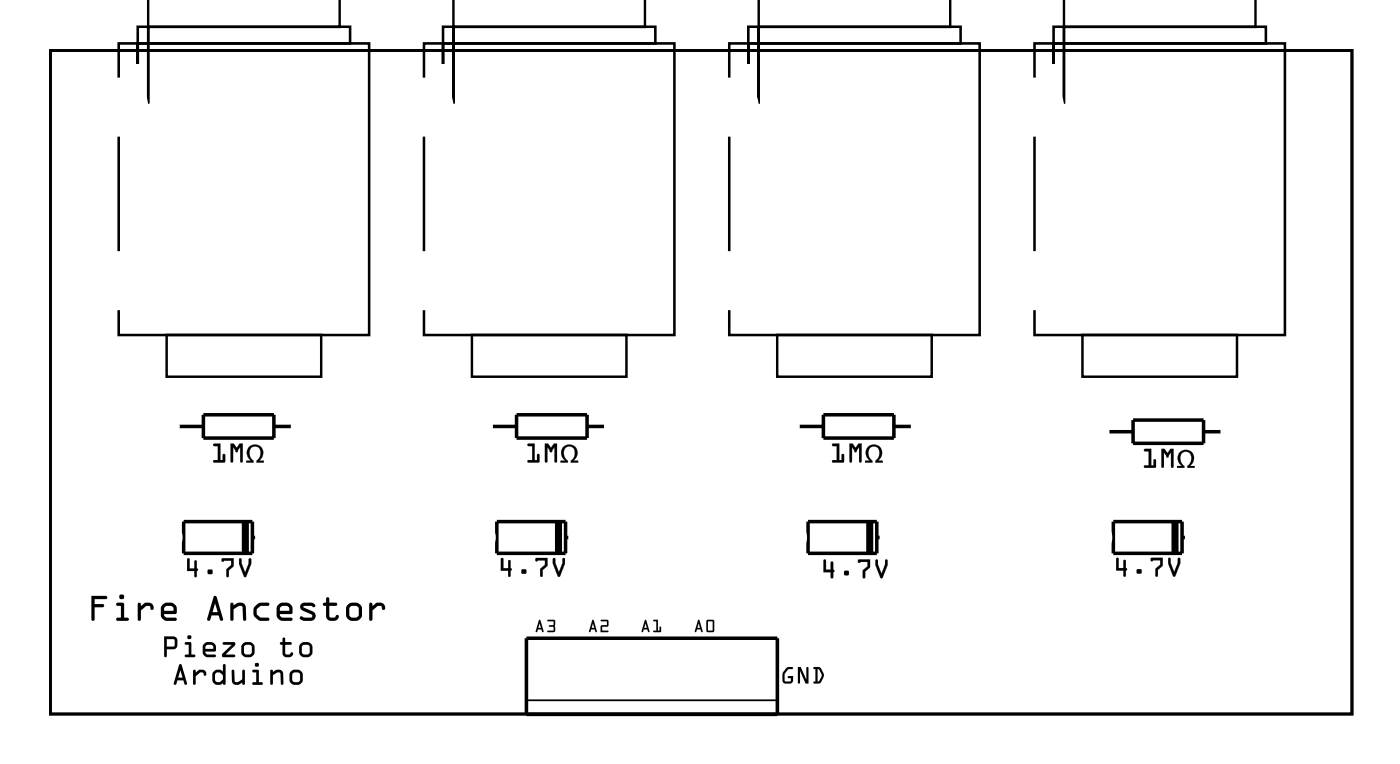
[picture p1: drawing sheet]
<svg xmlns="http://www.w3.org/2000/svg" width="101mm" height="55mm" viewBox="0 0 101 55" stroke-linecap="round" stroke-linejoin="round" font-family="sans-serif">
<path d="M3.6 3.6h93.8v47.8h-93.8z" fill="none" stroke="#000" stroke-width=".2"/>
<g fill="#000">
<path d="M18 32.2a.62 .62 0 0 1 .9 .1 .62 .62 0 0 1-.2 .9h.3v.1h-.5v-.1a.56 .56 0 0 0 .3-.6 .56 .56 0 0 0-.4-.4 .56 .56 0 0 0-.4 .4 .56 .56 0 0 0 .3 .6v.1h-.6v-.1h.4l-.3-.4v-.4zM40.6 32.2a.62 .62 0 0 1 .9 .1 .62 .62 0 0 1-.2 .9h.4v.1h-.6v-.1a.56 .56 0 0 0 .3-.6 .56 .56 0 0 0-.4-.4 .56 .56 0 0 0-.4 .4 .56 .56 0 0 0 .3 .6v.1h-.5v-.1h.3l-.2-.4v-.4zM62.6 32.2a.62 .62 0 0 1 .9 .1 .62 .62 0 0 1-.2 .9h.3v.1h-.5v-.1a.56 .56 0 0 0 .3-.6 .56 .56 0 0 0-.4-.4 .56 .56 0 0 0-.4 .4 .56 .56 0 0 0 .3 .6v.1h-.6v-.1h.4l-.3-.4v-.4zM85 32.6a.62 .62 0 0 1 1 .1 .62 .62 0 0 1-.3 .9h.4v.1h-.5v-.1a.56 .56 0 0 0 .3-.6 .56 .56 0 0 0-.4-.5 .56 .56 0 0 0-.4 .5 .56 .56 0 0 0 .3 .6v.1h-.6v-.1h.4l-.3-.4v-.4z"/>
<path d="M3.6 3.6h93.8v47.8h-93.8zM3.6 3.6v47.8h93.8v-47.8z"/>
<path d="M15.4 32l.5-.1v1.2h.2l-.1-.3a.1 .1 0 0 1 .1-.1 .1 .1 0 0 1 .1 .1v.5h-.8a.1 .1 0 0 1-.1-.1 .1 .1 0 0 1 .1-.1h.3v-1h-.3zM15.4 32v.1h.3v1.1h-.3v.1h.8v-.6l-.1 .1v.4h-.2v-1.2zM16.6 31.9h.2l.3 .4 .2-.4h.2v1.3a.1 .1 0 0 1-.1 .1 .1 .1 0 0 1-.1-.1v-1l-.1 .2a.11 .11 0 0 1-.1 .2 .11 .11 0 0 1-.1-.2l-.2-.2v1a.1 .1 0 0 1-.1 .1 .1 .1 0 0 1-.1-.1zM16.6 32v1.3h.1l.1-.1v-1l.3 .4 .2-.4v1l.1 .1 .1-1.3h-.2l-.2 .3-.3-.3z"/>
<path d="M15.4 32h.5v1.1h.2v-.3l.1-.1v.6h-.8v-.2h.3v-1h-.3zM16.6 32h.2l.3 .3 .2-.3h.2l-.1 1.3-.1-.1v-1l-.2 .2a.1 .1 0 0 1 0 .2 .11 .11 0 0 1-.1-.2l-.2-.2v1l-.1 .1z"/>
<path d="M17.9 32.2a.62 .62 0 0 1 1 .1 .62 .62 0 0 1-.2 .9h.3v.1h-.5v-.1a.62 .62 0 0 0 0-1 .51 .51 0 0 0-.5 .4 .51 .51 0 0 0 .3 .6v.1h-.6v-.1h.4a.66 .66 0 0 1-.2-1zM18 32.2a.66 .66 0 0 0 .1 1h-.4v.1h.6v-.1a.57 .57 0 0 1-.3-.6 .57 .57 0 0 1 .4-.5 .56 .56 0 0 1 .4 .5 .56 .56 0 0 1-.3 .6v.1h.5v-.1h-.4a.61 .61 0 0 0 .3-.9 .61 .61 0 0 0-.9-.1z"/>
<path d="M38 32l.5-.1v1.2h.2v-.3a.1 .1 0 0 1 .1-.1 .1 .1 0 0 1 .1 .1v.5h-.8a.1 .1 0 0 1-.1-.1 .1 .1 0 0 1 .1-.1h.3v-1h-.3zM38 32l.1 .1h.3v1.1h-.3l-.1 .1h.8v-.6l-.1 .1v.4h-.2v-1.2zM39.3 31.9h.2l.2 .4 .2-.4h.2v1.3a.1 .1 0 0 1 0 .1 .1 .1 0 0 1-.1-.1v-1l-.2 .2a.11 .11 0 0 1-.1 .2 .11 .11 0 0 1-.1-.2l-.2-.2 .1 1a.1 .1 0 0 1-.1 .1 .1 .1 0 0 1-.1-.1zM39.3 32v1.3h.1v-.1v-1l.3 .4 .3-.4v1l.1 .1v-1.3h-.2l-.2 .3-.2-.3z"/>
<path d="M38 32h.5v1.1h.2v-.3l.1-.1v.6h-.8l.1-.2h.3v-1h-.3zM39.3 32h.2l.2 .3 .2-.3h.2v1.3l-.1-.1v-1l-.2 .2a.11 .11 0 0 1-.1 .2 .11 .11 0 0 1-.1-.2l-.2-.2v1l-.1 .1z"/>
<path d="M40.6 32.2a.62 .62 0 0 1 .9 .1 .62 .62 0 0 1-.2 .9h.4v.1h-.6v-.1a.62 .62 0 0 0 .1-1 .51 .51 0 0 0-.6 .4 .51 .51 0 0 0 .3 .6v.1h-.5v-.1h.3a.66 .66 0 0 1-.1-1zM40.6 32.2a.66 .66 0 0 0 .2 1h-.4v.1h.5v-.1a.57 .57 0 0 1-.3-.6 .57 .57 0 0 1 .4-.5 .56 .56 0 0 1 .4 .5 .56 .56 0 0 1-.3 .6v.1h.6v-.1h-.4a.61 .61 0 0 0 .2-.9 .61 .61 0 0 0-.9-.1z"/>
<path d="M60 32l.5-.1v1.2h.2l-.1-.3a.1 .1 0 0 1 .1-.1 .1 .1 0 0 1 .1 .1v.5h-.8a.1 .1 0 0 1 0-.1 .1 .1 0 0 1 0-.1h.3v-1h-.3zM60 32v.1h.3v1.1h-.3v.1h.8v-.6l-.1 .1v.4h-.2v-1.2zM61.2 31.9h.2l.3 .4 .2-.4h.2v1.3a.1 .1 0 0 1-.1 .1 .1 .1 0 0 1-.1-.1v-1l-.1 .2a.11 .11 0 0 1-.1 .2 .11 .11 0 0 1-.1-.2l-.2-.2v1a.1 .1 0 0 1-.1 .1 .1 .1 0 0 1-.1-.1zM61.2 32v1.3h.1l.1-.1v-1l.3 .4 .2-.4v1l.1 .1 .1-1.3h-.2l-.2 .3-.3-.3z"/>
<path d="M60 32h.5v1.1h.2v-.3l.1-.1v.6h-.8v-.2h.3v-1h-.3zM61.2 32h.2l.3 .3 .2-.3h.2l-.1 1.3-.1-.1v-1l-.2 .2a.1 .1 0 0 1 0 .2 .11 .11 0 0 1-.1-.2l-.2-.2v1l-.1 .1z"/>
<path d="M62.6 32.2a.62 .62 0 0 1 .9 .1 .62 .62 0 0 1-.2 .9h.3v.1h-.5v-.1a.62 .62 0 0 0 0-1 .51 .51 0 0 0-.5 .4 .51 .51 0 0 0 .3 .6v.1h-.6v-.1h.4a.66 .66 0 0 1-.1-1zM62.6 32.2a.66 .66 0 0 0 .1 1h-.4v.1h.6v-.1a.57 .57 0 0 1-.3-.6 .57 .57 0 0 1 .4-.5 .56 .56 0 0 1 .4 .5 .56 .56 0 0 1-.3 .6v.1h.5v-.1h-.4a.61 .61 0 0 0 .3-.9 .61 .61 0 0 0-.9-.1z"/>
<path d="M82.5 32.4l.5-.1v1.2h.1v-.3a.1 .1 0 0 1 .1-.1 .1 .1 0 0 1 .1 .1v.5h-.8a.1 .1 0 0 1-.1-.1 .1 .1 0 0 1 .1-.1h.3v-1h-.3zM82.5 32.4v.1h.3v1h-.3v.1l.8 .1v-.6h-.2v.4h-.1v-1.2zM83.7 32.3h.2l.2 .3 .2-.3h.3v1.3a.1 .1 0 0 1-.1 .1 .1 .1 0 0 1-.1-.1v-1l-.2 .2a.11 .11 0 0 1-.1 .2 .11 .11 0 0 1-.1-.2l-.1-.2v1a.1 .1 0 0 1-.1 .1 .1 .1 0 0 1-.1-.1zM83.7 32.3v1.3l.1 .1 .1-.1v-1l.2 .3 .3-.3v1l.1 .1 .1-1.4h-.3l-.2 .4-.2-.4z"/>
<path d="M82.5 32.4l.5-.1v1.2h.1v-.4h.2v.6l-.9-.1 .1-.1h.3v-1h-.3zM83.7 32.3h.2l.2 .3 .2-.3h.3l-.1 1.4-.1-.1v-1l-.2 .2a.11 .11 0 0 1-.1 .2 .11 .11 0 0 1-.1-.2l-.1-.2v1l-.1 .1z"/>
<path d="M85 32.6a.62 .62 0 0 1 1 .1 .62 .62 0 0 1-.3 .9h.4v.1h-.5v-.1a.62 .62 0 0 0 0-1 .51 .51 0 0 0-.6 .3 .51 .51 0 0 0 .4 .7v.1h-.6v-.1h.4a.66 .66 0 0 1-.2-1zM85 32.6a.66 .66 0 0 0 .2 1h-.4v.1h.6v-.1a.57 .57 0 0 1-.3-.6 .57 .57 0 0 1 .4-.5 .56 .56 0 0 1 .4 .5 .56 .56 0 0 1-.3 .6v.1h.5v-.1h-.4a.61 .61 0 0 0 .3-.9 .61 .61 0 0 0-1-.1z"/>
<path d="M6.6 42.9h1a.12 .12 0 0 1 .1 .1 .12 .12 0 0 1-.1 .2h-.8v.3h.6a.12 .12 0 0 1 .1 .1 .12 .12 0 0 1-.1 .1h-.6v.9a.12 .12 0 0 1-.1 .1 .12 .12 0 0 1-.1-.1zM6.6 42.9v1.7a.12 .12 0 0 0 .1 .1 .12 .12 0 0 0 .1-.1v-.9h.6a.12 .12 0 0 0 .1-.1 .12 .12 0 0 0-.1-.1h-.6v-.3h.8a.12 .12 0 0 0 .1-.2 .12 .12 0 0 0-.1-.1zM8.4 43.4h.5v1.1h.3a.12 .12 0 0 1 .1 .1 .12 .12 0 0 1-.1 .1h-.7a.12 .12 0 0 1-.1-.1 .12 .12 0 0 1 .1-.1h.2v-.9h-.3zM8.4 43.4v.2h.3v.9h-.2a.12 .12 0 0 0-.1 .1 .12 .12 0 0 0 .1 .1h.7a.12 .12 0 0 0 .1-.1 .12 .12 0 0 0-.1-.1h-.3v-1.1zM8.6 43a.2 .2 0 0 1 .4 0 .2 .2 0 0 1-.4 0zM8.6 43a.2 .2 0 0 0 .4 0 .2 .2 0 0 0-.4 0zM10 43.4h.1l.1 .3 .2-.3a.43 .43 0 0 1 .5 .1 .43 .43 0 0 1 .2 .4 .16 .16 0 0 1-.3 0 .16 .16 0 0 1 0-.2l-.3-.1-.3 .4v.6a.12 .12 0 0 1-.2 .1 .12 .12 0 0 1-.1-.1zM10 43.4l-.1 1.2a.12 .12 0 0 0 .1 .1 .12 .12 0 0 0 .2-.1v-.6l.3-.4 .3 .1a.14 .14 0 0 0 .1 .2 .14 .14 0 0 0 .2 0 .42 .42 0 0 0-.2-.5 .42 .42 0 0 0-.5 0l-.2 .3-.1-.3zM11.7 43.6l.3-.2h.4l.2 .2 .1 .2v.4h-.9l.2 .3h.6a.12 .12 0 0 1 .1 .1 .12 .12 0 0 1-.1 .1h-.6l-.3-.1a.96 .96 0 0 1-.1-.8zM11.7 43.6l-.1 .2a.96 .96 0 0 0 .1 .8l.3 .1h.6a.12 .12 0 0 0 .1-.1 .12 .12 0 0 0-.1-.1h-.6l-.2-.3h.8l.1-.1a.51 .51 0 0 0-.1-.6l-.2-.1h-.4zM11.9 43.7l-.1 .3h.7v-.2l-.1-.1-.4-.1zM11.9 43.7l.1-.1 .4 .1 .1 .1v.2h-.7zM15.4 42.9l.2 .1 .5 1.6a.12 .12 0 0 1-.1 .1 .12 .12 0 0 1-.2-.1v-.3h-.6v.3a.12 .12 0 0 1-.2 .1 .12 .12 0 0 1-.1-.1zM15.4 42.9l-.5 1.7a.12 .12 0 0 0 .1 .1 .12 .12 0 0 0 .2-.1v-.3h.6l.1 .3a.12 .12 0 0 0 .1 .1 .12 .12 0 0 0 .1-.1l-.5-1.6zM15.5 43.5l-.2 .6h.4zM15.5 43.5l.2 .6h-.4zM16.6 43.4h.2v.2a.51 .51 0 0 1 .9 .1v.9a.12 .12 0 0 1-.1 .1 .12 .12 0 0 1-.1-.1v-.8l-.1-.2h-.2l-.4 .3v.7a.12 .12 0 0 1-.1 .1 .12 .12 0 0 1-.1-.1zM16.6 43.4v1.2a.12 .12 0 0 0 .1 .1 .12 .12 0 0 0 .1-.1v-.7l.4-.3h.2l.1 .2v.8a.11 .11 0 0 0 .1 .1 .11 .11 0 0 0 .1-.1v-.9a.42 .42 0 0 0-.6-.2l-.3 .1v-.2zM18.4 43.7l.3-.3h.6a.12 .12 0 0 1 .1 .1 .12 .12 0 0 1-.1 .1l-.5 .1-.3 .2v.4l.2 .2h.6a.12 .12 0 0 1 .1 .1 .12 .12 0 0 1-.1 .1l-.7-.1a.66 .66 0 0 1-.2-.9zM18.4 43.7l-.1 .2v.5l.1 .1 .3 .2h.6a.12 .12 0 0 0 .1-.1 .12 .12 0 0 0-.1-.1h-.5l-.3-.3v-.3l.2-.2 .6-.1a.12 .12 0 0 0 .1-.1 .12 .12 0 0 0-.1-.1h-.6zM20 43.6l.4-.2h.3l.3 .2 .1 .2-.1 .4h-.8l.1 .3h.7a.12 .12 0 0 1 .1 .1 .12 .12 0 0 1-.1 .1h-.7l-.2-.1a.96 .96 0 0 1-.2-.8zM20 43.6l-.1 .2a.96 .96 0 0 0 .2 .8l.2 .1h.7a.12 .12 0 0 0 .1-.1 .12 .12 0 0 0-.1-.1h-.7l-.1-.3h.8l.1-.1a.51 .51 0 0 0-.2-.6l-.2-.1h-.3zM20.2 43.7v.3h.7l-.1-.2-.1-.1-.4-.1zM20.2 43.7l.1-.1 .4 .1 .1 .1 .1 .2h-.7zM21.7 43.5a.9 .9 0 0 1 1 .1 .15 .15 0 0 1-.1 .2 .15 .15 0 0 1-.2-.2l-.5 .1 .6 .3a.36 .36 0 0 1 .2 .4 .36 .36 0 0 1-.3 .3h-.4l-.4-.1a.12 .12 0 0 1 0-.2 .12 .12 0 0 1 .2 0l.6 .1 .1-.1-.1-.1-.7-.4-.1-.2zM21.7 43.5l-.1 .2 .1 .2 .7 .4 .1 .1-.1 .1h-.5a.13 .13 0 0 0-.2-.1 .13 .13 0 0 0-.1 .2 .8 .8 0 0 0 1.1-.1v-.2l-.1-.2-.7-.4 .5-.1a.15 .15 0 0 0 .2 .1 .15 .15 0 0 0 .1-.1 .88 .88 0 0 0-1-.1zM23.5 43.1h.2v.3h.5a.12 .12 0 0 1 .1 .1 .12 .12 0 0 1-.1 .1h-.5v.8l.1 .1 .4-.1a.13 .13 0 0 1 .1-.1 .13 .13 0 0 1 .1 .1 .49 .49 0 0 1-.5 .3 .49 .49 0 0 1-.4-.3v-.8h-.1a.12 .12 0 0 1-.1-.1 .12 .12 0 0 1 .1-.1h.1zM23.5 43.1v.3h-.1a.12 .12 0 0 0-.1 .1 .12 .12 0 0 0 .1 .1h.1v.8a.49 .49 0 0 0 .4 .3 .49 .49 0 0 0 .5-.3 .15 .15 0 0 0-.2-.1 .15 .15 0 0 0-.1 .2l-.4-.1v-.8h.5a.12 .12 0 0 0 .1-.1 .12 .12 0 0 0-.1-.1h-.5v-.3zM25 43.6l.2-.2h.5l.3 .2 .1 .2v.6l-.2 .2-.6 .1-.2-.1a.96 .96 0 0 1-.2-.8zM25 43.6l-.1 .2a.96 .96 0 0 0 .2 .8l.2 .1 .6-.1 .2-.2v-.6l-.1-.2-.3-.2h-.5zM25.2 43.7v.7l.2 .1h.3l.2-.2-.1-.5-.1-.2h-.4zM25.2 43.7l.1-.1h.4l.1 .2 .1 .5-.2 .2h-.3l-.2-.1zM26.6 43.4h.2v.3l.3-.3a.43 .43 0 0 1 .5 .1 .43 .43 0 0 1 .1 .4 .16 .16 0 0 1-.2 0 .16 .16 0 0 1 0-.2l-.3-.1-.4 .4v.6a.12 .12 0 0 1-.1 .1 .12 .12 0 0 1-.1-.1zM26.6 43.4v1.2a.12 .12 0 0 0 .1 .1 .12 .12 0 0 0 .1-.1v-.6l.4-.4 .3 .1a.14 .14 0 0 0 .1 .2 .14 .14 0 0 0 .1 0 .42 .42 0 0 0-.1-.5 .42 .42 0 0 0-.5 0l-.3 .3v-.3z"/>
<path d="M6.6 42.9h1a.12 .12 0 0 1 .1 .1 .12 .12 0 0 1-.1 .2h-.8v.3h.6a.12 .12 0 0 1 .1 .1 .12 .12 0 0 1-.1 .1h-.6v.9a.12 .12 0 0 1-.1 .1 .12 .12 0 0 1-.1-.1zM8.4 43.4h.5v1.1h.3a.12 .12 0 0 1 .1 .1 .12 .12 0 0 1-.1 .1h-.7a.12 .12 0 0 1-.1-.1 .12 .12 0 0 1 .1-.1h.2v-.9h-.3zM8.6 43a.2 .2 0 0 1 .4 0 .2 .2 0 0 1-.4 0zM10 43.4h.1l.1 .3 .2-.3a.43 .43 0 0 1 .5 .1 .43 .43 0 0 1 .2 .4 .16 .16 0 0 1-.3 0 .16 .16 0 0 1 0-.2l-.3-.1-.3 .4v.6a.12 .12 0 0 1-.2 .1 .12 .12 0 0 1-.1-.1zM11.7 43.6l.3-.2h.4l.2 .1a.62 .62 0 0 1 .1 .7h-.9l.2 .3h.6a.12 .12 0 0 1 .1 .1 .12 .12 0 0 1-.1 .1h-.6l-.3-.1a.96 .96 0 0 1-.1-.8zM11.9 43.7l-.1 .3h.7v-.2l-.1-.1-.4-.1zM15.4 42.9l.2 .1 .5 1.6a.12 .12 0 0 1-.1 .1 .12 .12 0 0 1-.2-.1v-.3h-.6v.3a.12 .12 0 0 1-.2 .1 .12 .12 0 0 1-.1-.1zM15.5 43.5l-.2 .6h.4zM16.6 43.4h.2v.2a.5 .5 0 0 1 .5-.2 .5 .5 0 0 1 .4 .3v.9a.12 .12 0 0 1-.1 .1 .12 .12 0 0 1-.1-.1v-.8l-.1-.2h-.2l-.4 .3v.7a.12 .12 0 0 1-.1 .1 .12 .12 0 0 1-.1-.1zM18.4 43.7l.3-.3h.6a.12 .12 0 0 1 .1 .1 .12 .12 0 0 1-.1 .1l-.5 .1-.3 .2v.4l.2 .2h.6a.12 .12 0 0 1 .1 .1 .12 .12 0 0 1-.1 .1h-.5a.65 .65 0 0 1-.4-1zM20 43.6l.4-.2h.3l.2 .1a.62 .62 0 0 1 .1 .7h-.8l.1 .3h.7a.12 .12 0 0 1 .1 .1 .12 .12 0 0 1-.1 .1h-.7l-.2-.1a.96 .96 0 0 1-.2-.8zM20.2 43.7v.3h.7l-.1-.2-.1-.1-.4-.1zM21.7 43.5a.9 .9 0 0 1 1 .1 .13 .13 0 0 1-.1 .1 .13 .13 0 0 1-.1 0l-.6-.1v.1l.6 .3a.35 .35 0 0 1 .2 .4 .35 .35 0 0 1-.3 .3h-.4l-.4-.1a.15 .15 0 0 1 .1-.2 .15 .15 0 0 1 .2 .1h.5l.1-.1-.1-.1-.7-.4-.1-.2zM23.5 43.1h.2v.3h.5a.12 .12 0 0 1 .1 .1 .12 .12 0 0 1-.1 .1h-.5v.8l.1 .1 .4-.1a.12 .12 0 0 1 .1-.1 .12 .12 0 0 1 .1 .1 .49 .49 0 0 1-.5 .3 .49 .49 0 0 1-.4-.3v-.8h-.1a.12 .12 0 0 1-.1-.1 .12 .12 0 0 1 .1-.1h.1zM25 43.6l.2-.2h.5l.3 .2 .1 .2v.6l-.2 .2-.6 .1-.2-.1a.96 .96 0 0 1-.2-.8zM25.2 43.7v.7l.2 .1h.3l.2-.2-.1-.5-.1-.2h-.4zM26.6 43.4h.2v.3l.3-.3a.43 .43 0 0 1 .5 .1 .43 .43 0 0 1 .1 .4 .16 .16 0 0 1-.2 0 .16 .16 0 0 1 0-.2l-.3-.1-.4 .4v.6a.12 .12 0 0 1-.1 .1 .12 .12 0 0 1-.1-.1z"/>
<path d="M11.8 45.8l.8 .1 .2 .2-.1 .6-.2 .1h-.5v.4a.1 .1 0 0 1-.1 .1 .1 .1 0 0 1-.1-.1zM11.8 45.8v1.4a.1 .1 0 0 0 .1 .1 .1 .1 0 0 0 .1-.1v-.4l.7-.1 .1-.6-.2-.2zM12 46v.6l.6-.1v-.4zM12 46l.6 .1v.4l-.6 .1zM13.3 46.3h.5v.8h.2a.1 .1 0 0 1 .1 .1 .1 .1 0 0 1-.1 .1h-.6a.1 .1 0 0 1-.1-.1 .1 .1 0 0 1 .1-.1h.2v-.7h-.2zM13.3 46.3l.1 .1h.2v.7h-.2a.1 .1 0 0 0-.1 .1 .1 .1 0 0 0 .1 .1h.6a.1 .1 0 0 0 .1-.1 .1 .1 0 0 0-.1-.1h-.2v-.8zM13.5 45.9a.15 .15 0 0 1 .3 0 .15 .15 0 0 1-.3 0zM13.5 45.9a.15 .15 0 0 0 .3 0 .15 .15 0 0 0-.3 0zM14.7 46.4l.3-.2 .3 .1 .2 .1 .1 .2-.1 .3h-.7l.1 .2h.6a.1 .1 0 0 1 .1 .1 .1 .1 0 0 1-.1 .1h-.6l-.2-.1-.1-.2zM14.7 46.4l-.1 .6 .1 .2 .2 .1h.6a.1 .1 0 0 0 .1-.1 .1 .1 0 0 0-.1-.1h-.6l-.1-.1v-.1h.7l.1-.3-.1-.2-.2-.1h-.3zM14.8 46.5v.2h.6l-.1-.2-.4-.1zM14.8 46.5l.1-.1 .4 .1 .1 .2h-.6zM16.1 46.3h.8v.2l-.7 .6h.7a.1 .1 0 0 1 .1 .1 .1 .1 0 0 1-.1 .1h-.9v-.2l.7-.7h-.6zM16.1 46.3v.1h.6l-.7 .7v.2h.9a.1 .1 0 0 0 .1-.1 .1 .1 0 0 0-.1-.1h-.7l.7-.6v-.2zM17.3 46.8a.55 .55 0 0 1 1.1 0 .55 .55 0 0 1-1.1 0zM17.4 46.8a.55 .55 0 0 0 1 0 .55 .55 0 0 0-1 0zM17.6 46.5v.6h.1h.4l.1-.1-.1-.5-.1-.1zM17.6 46.5l.4-.1 .1 .1 .1 .5-.1 .1h-.4h-.1zM20.4 46h.1l.1 .3 .3-.1a.1 .1 0 0 1 .1 .1 .1 .1 0 0 1-.1 .1h-.3v.7h.2h.1a.1 .1 0 0 1 .1-.1 .1 .1 0 0 1 .1 .1 .41 .41 0 0 1-.4 .3 .41 .41 0 0 1-.3-.3v-.7h-.1a.1 .1 0 0 1-.1-.1 .1 .1 0 0 1 .1-.1l.1 .1zM20.4 46v.3h-.1a.1 .1 0 0 0-.1 0 .1 .1 0 0 0 .1 .1h.1v.7a.41 .41 0 0 0 .3 .3 .41 .41 0 0 0 .4-.3l-.1-.1-.1 .1h-.3v-.7h.3a.1 .1 0 0 0 .1-.1 .1 .1 0 0 0-.1 0h-.3l-.1-.3zM21.5 46.8a.55 .55 0 0 1 1.1 0 .55 .55 0 0 1-1.1 0zM21.5 46.8a.55 .55 0 0 0 1.1 0 .55 .55 0 0 0-1.1 0zM21.8 46.5v.6h.1h.3l.1-.1v-.5l-.1-.1zM21.8 46.5l.4-.1 .1 .1v.5l-.1 .1h-.3h-.1z"/>
<path d="M11.8 45.8l.8 .1 .2 .2-.1 .6-.7 .1v.4a.1 .1 0 0 1-.1 .1 .1 .1 0 0 1-.1-.1zM12 46v.6l.6-.1v-.4zM13.3 46.3h.5v.8h.2a.1 .1 0 0 1 .1 .1 .1 .1 0 0 1-.1 .1h-.6a.1 .1 0 0 1-.1-.1 .1 .1 0 0 1 .1-.1h.2v-.7h-.2zM13.5 45.9a.15 .15 0 0 1 .3 0 .15 .15 0 0 1-.3 0zM14.7 46.4l.3-.1h.3l.2 .1 .1 .2-.1 .3-.7 .1 .1 .1h.6a.1 .1 0 0 1 .1 .1 .1 .1 0 0 1-.1 .1h-.6l-.2-.1-.1-.2zM14.8 46.5v.2h.6l-.1-.2-.4-.1zM16.1 46.3h.8v.2l-.7 .6h.7a.1 .1 0 0 1 .1 .1 .1 .1 0 0 1-.1 .1h-.9v-.2l.7-.7h-.6zM17.3 46.8a.55 .55 0 0 1 1.1 0 .55 .55 0 0 1-1.1 0zM17.6 46.5v.6h.1h.4l.1-.1-.1-.5-.1-.1zM20.4 46h.1l.1 .3h.3a.1 .1 0 0 1 .1 0 .1 .1 0 0 1-.1 .1h-.3v.7h.2l.2-.1h.1a.38 .38 0 0 1-.4 .4 .38 .38 0 0 1-.3-.3v-.7h-.1a.1 .1 0 0 1-.1-.1 .1 .1 0 0 1 .1 0h.1zM21.5 46.8a.55 .55 0 0 1 1.1 0 .55 .55 0 0 1-1.1 0zM21.8 46.5v.6h.1h.3l.1-.1v-.5l-.1-.1z"/>
<path d="M12.9 47.9h.2l.4 1.3-.1 .1h-.1l-.1-.3h-.4l-.1 .3h-.2zM12.9 47.9l-.4 1.4h.2l.1-.3h.4l.1 .3h.1l.1-.1-.4-1.3zM13 48.3l-.2 .5h.4zM13 48.3l.2 .5h-.4zM13.9 48.3h.2v.2l.2-.2a.36 .36 0 0 1 .4 0 .36 .36 0 0 1 .2 .3 .13 .13 0 0 1-.2 0 .13 .13 0 0 1-.1-.1l-.2-.1-.3 .3v.5a.1 .1 0 0 1-.1 .1 .1 .1 0 0 1-.1-.1zM13.9 48.3v.9a.1 .1 0 0 0 .1 .1 .1 .1 0 0 0 .1-.1v-.5l.3-.3 .3 .1a.12 .12 0 0 0 0 .2 .12 .12 0 0 0 .2-.1 .35 .35 0 0 0-.2-.3 .35 .35 0 0 0-.4 0l-.2 .2v-.2zM15.4 48.4l.3-.2 .4 .2v-.5a.1 .1 0 0 1 .1-.1 .1 .1 0 0 1 .1 .1v1.3a.11 .11 0 0 1-.2 .1 .1 .1 0 0 1 0-.1l-.3 .1-.4-.1-.1-.2v-.5zM15.4 48.4l-.1 .1v.5l.1 .2 .3 .1 .4-.1a.1 .1 0 0 0 0 .1 .11 .11 0 0 0 .2-.1v-1.3a.1 .1 0 0 0-.1-.1 .1 .1 0 0 0-.1 .1v.5l-.4-.2zM15.5 48.5v.5l.1 .1h.2l.3-.2v-.3l-.3-.2zM15.5 48.5l.3-.1 .3 .2v.3l-.3 .2h-.2l-.1-.1zM16.7 48.3h.2v.7l.1 .1 .5-.2v-.6a.1 .1 0 0 1 .1-.1 .1 .1 0 0 1 .1 .1v.9a.1 .1 0 0 1-.1 .1 .1 .1 0 0 1-.1-.1 .43 .43 0 0 1-.8-.1zM16.7 48.3v.8a.35 .35 0 0 0 .6 .2l.2-.1a.1 .1 0 0 0 .1 .1 .1 .1 0 0 0 0-.1v-.9a.1 .1 0 0 0 0-.1 .1 .1 0 0 0-.1 .1v.6l-.5 .2-.1-.1v-.7zM18.2 48.3h.4l.1 .8h.1a.1 .1 0 0 1 .1 .1 .1 .1 0 0 1-.1 .1h-.5a.1 .1 0 0 1-.1-.1 .1 .1 0 0 1 .1-.1h.2v-.7h-.3zM18.2 48.3v.1h.3v.7h-.2a.1 .1 0 0 0-.1 .1 .1 .1 0 0 0 .1 .1h.5a.1 .1 0 0 0 .1-.1 .1 .1 0 0 0-.1-.1h-.1l-.1-.8zM18.4 47.9a.15 .15 0 0 1 .3 0 .15 .15 0 0 1-.3 0zM18.4 47.9a.15 .15 0 0 0 .3 0 .15 .15 0 0 0-.3 0zM19.5 48.3h.1l.1 .1a.43 .43 0 0 1 .7 .1v.7a.1 .1 0 0 1-.1 .1 .1 .1 0 0 1-.1-.1v-.7l-.2-.1-.3 .2v.6a.1 .1 0 0 1-.1 .1 .1 .1 0 0 1-.1-.1zM19.5 48.3v.9a.1 .1 0 0 0 .1 .1 .1 .1 0 0 0 .1-.1v-.6l.4-.2 .1 .1v.7a.1 .1 0 0 0 .1 .1 .1 .1 0 0 0 .1-.1v-.7a.35 .35 0 0 0-.5-.2l-.2 .1-.1-.1zM20.8 48.8a.55 .55 0 0 1 1.1 0 .55 .55 0 0 1-1.1 0zM20.8 48.8a.55 .55 0 0 0 1.1 0 .55 .55 0 0 0-1.1 0zM21.1 48.5v.5l.1 .1h.3l.1-.1v-.5l-.1-.1zM21.1 48.5l.4-.1 .1 .1v.5l-.1 .1h-.3l-.1-.1z"/>
<path d="M12.9 47.9h.2l.4 1.3-.1 .1h-.1l-.1-.3h-.4l-.1 .3h-.2zM13 48.3l-.2 .5h.4zM13.9 48.3h.2v.2l.2-.2a.36 .36 0 0 1 .4 0 .36 .36 0 0 1 .2 .3 .13 .13 0 0 1-.2 0 .13 .13 0 0 1-.1-.1l-.2-.1-.3 .3v.5a.1 .1 0 0 1-.1 .1 .1 .1 0 0 1-.1-.1zM15.4 48.4l.3-.2 .4 .2v-.5a.1 .1 0 0 1 .1-.1 .1 .1 0 0 1 .1 .1v1.3a.11 .11 0 0 1-.2 .1 .1 .1 0 0 1 0-.1l-.3 .1-.4-.1-.1-.2v-.5zM15.5 48.5v.5l.1 .1h.2l.3-.2v-.3l-.3-.2zM16.7 48.3h.2v.7l.1 .1 .5-.2v-.6a.1 .1 0 0 1 .1-.1 .1 .1 0 0 1 .1 .1v.9a.1 .1 0 0 1-.1 .1 .1 .1 0 0 1-.1-.1 .42 .42 0 0 1-.4 .1 .42 .42 0 0 1-.4-.2zM18.2 48.3h.4l.1 .8h.1a.1 .1 0 0 1 .1 .1 .1 .1 0 0 1-.1 .1h-.5a.1 .1 0 0 1-.1-.1 .1 .1 0 0 1 .1-.1h.2v-.7h-.3zM18.4 47.9a.15 .15 0 0 1 .3 0 .15 .15 0 0 1-.3 0zM19.5 48.3h.1l.1 .1a.42 .42 0 0 1 .4-.2 .42 .42 0 0 1 .3 .3v.7a.1 .1 0 0 1-.1 .1 .1 .1 0 0 1-.1-.1v-.7l-.1-.1-.4 .2v.6a.1 .1 0 0 1-.1 .1 .1 .1 0 0 1-.1-.1zM20.8 48.8a.55 .55 0 0 1 1.1 0 .55 .55 0 0 1-1.1 0zM21.1 48.5v.5l.1 .1h.3l.1-.1v-.5l-.1-.1z"/>
<path d="M13.5 40.2l.2 .1v.7h.3v-.6a.1 .1 0 0 1 .1 0 .1 .1 0 0 1 .1 0v.5a.09 .09 0 0 1 .1 .1 .09 .09 0 0 1-.1 .1v.4a.1 .1 0 0 1-.1 .1 .1 .1 0 0 1-.1-.1v-.4h-.5zM13.5 40.2v.9h.5v.4l.1 .1 .1-.5 .1-.1h-.1v-.6h-.2v.6h-.3l-.1-.7zM15 41h.3v.3h-.3zM15 41.1v.2h.3v-.2zM16 40.2h.8v.6l-.3 .3v.4a.1 .1 0 0 1-.1 .1 .1 .1 0 0 1-.1-.1v-.5l.4-.3v-.3h-.6l-.1 .1zM16 40.2v.2h.7v.3l-.4 .3v.5l.1 .1 .1-.5 .3-.3v-.6zM17.2 40.2l.2 .1v.3l.3 .6 .2-.6v-.3a.1 .1 0 0 1 .1-.1 .1 .1 0 0 1 .1 .1v.3l-.4 1-.5-1zM17.3 40.2l-.1 .4 .4 .9 .1 .1 .4-1v-.3h-.2v.3l-.2 .7-.3-.7v-.3z"/>
<path d="M13.5 40.2l.2 .1v.7h.3v-.6h.2v.6h.1l-.1 .1-.1 .5-.1-.1v-.4h-.5zM15 41.1h.3v.2h-.3zM16 40.2h.8v.6l-.3 .3-.1 .5-.1-.1v-.5l.4-.3v-.3l-.7 .1zM17.3 40.2l.1 .1v.3l.3 .6 .2-.6v-.3h.2v.3l-.4 1-.1-.1-.4-.9z"/>
<path d="M36.1 40.2h.2v.7h.3v-.5a.1 .1 0 0 1 .1-.1 .1 .1 0 0 1 .1 .1v.5a.09 .09 0 0 1 .1 .1 .09 .09 0 0 1-.1 .1v.4a.1 .1 0 0 1-.1 .1 .1 .1 0 0 1-.1-.1v-.4h-.5zM36.1 40.2v.9h.5v.4h.1l.1-.4 .1-.1-.1-.1v-.5h-.2v.5h-.3v-.6zM37.6 41h.3v.3h-.3zM37.6 41v.3h.3v-.3zM38.6 40.2h.9v.6l-.4 .3v.4a.1 .1 0 0 1-.1 .1 .1 .1 0 0 1-.1-.1v-.5l.4-.3v-.3h-.5h-.2zM38.6 40.2v.2h.7v.3l-.4 .3v.5h.1l.1-.4 .3-.3 .1-.6zM39.9 40.2h.1v.4l.3 .6 .2-.6v-.3a.1 .1 0 0 1 .1-.1 .1 .1 0 0 1 .1 .1v.3l-.4 1-.5-1zM39.9 40.2l-.1 .4 .4 .9h.1l.4-.9v-.3h-.1l-.1 .3-.2 .6-.3-.6v-.3z"/>
<path d="M36.1 40.2h.2v.7h.3v-.5h.2v.5l.1 .1-.1 .1-.1 .4h-.1v-.4h-.5zM37.6 41h.3v.3h-.3zM38.6 40.2h.9l-.1 .6-.3 .3-.1 .4h-.1v-.5l.4-.3v-.3h-.7zM39.9 40.2h.1v.4l.3 .6 .2-.6v-.4h.2v.4l-.4 .9h-.1l-.4-.9z"/>
<path d="M38.9 44.7l.2 .8-.1-.2h-.2l-.1 .2h-.1zM38.9 44.7l-.3 .8h.1l.1-.2h.2l.1 .2-.2-.8zM38.9 44.9l-.1 .3h.2zM38.9 44.9l.1 .3h-.2zM39.5 44.7l.4-.1 .1 .1v.7l-.1 .1h-.5l.1-.1h.4v-.2l-.3-.1 .3-.1v-.2h-.4zM39.5 44.7v.1h.4v.2l-.3 .1 .3 .1v.2h-.4l-.1 .1h.5l.1-.1v-.7l-.1-.1z"/>
<path d="M38.9 44.7l.2 .8-.1-.2h-.2l-.1 .2h-.1zM38.9 44.9l-.1 .3h.2zM39.5 44.7l.4-.1 .1 .1v.7l-.1 .1h-.5l.1-.1h.4v-.2l-.3-.1 .3-.1v-.2h-.4z"/>
<path d="M42.7 44.7h.1l.2 .8-.1-.2h-.3v.2h-.2zM42.7 44.7l-.3 .8h.2v-.2h.3l.1 .2-.2-.8zM42.7 44.9l-.1 .3h.2zM42.7 44.9l.1 .3h-.2zM43.3 44.7l.4-.1 .1 .1v.4h-.4v.3h.4v.1h-.5v-.4l.4-.1v-.2h-.4zM43.3 44.7v.1h.4v.2l-.4 .1v.4h.5v-.1h-.4v-.3h.4v-.4l-.1-.1z"/>
<path d="M42.7 44.7h.1l.2 .8-.1-.2h-.3v.2h-.2zM42.7 44.9l-.1 .3h.2zM43.3 44.7l.4-.1 .1 .1v.4h-.4v.3h.4v.1h-.5v-.4l.4-.1v-.2h-.4z"/>
<path d="M46.5 44.7h.1l.2 .8-.1-.2h-.3l-.1 .2h-.1zM46.5 44.7l-.3 .8h.1l.1-.2h.3l.1 .2-.2-.8zM46.5 44.9l-.1 .3h.2zM46.5 44.9l.1 .3h-.2zM47.1 44.7l.3-.1v.8h.1v-.2l.1-.1v.4h-.5v-.1h.2v-.6h-.2zM47.1 44.7v.1h.2v.6h-.2v.1h.5v-.4l-.1 .1v.2h-.1v-.8z"/>
<path d="M46.5 44.7h.1l.2 .8-.1-.2h-.3l-.1 .2h-.1zM46.5 44.9l-.1 .3h.2zM47.1 44.7l.3-.1v.8h.1v-.2l.1-.1v.4h-.5v-.1h.2v-.6h-.2z"/>
<path d="M50.3 44.7h.1l.2 .8-.1-.2h-.3v.2h-.1zM50.3 44.7l-.2 .8h.1v-.2h.3l.1 .2-.2-.8zM50.4 44.9l-.1 .3h.1zM50.4 44.9l.1 .3h-.2zM50.9 44.7l.5-.1 .1 .1v.7l-.1 .1h-.5zM50.9 44.7v.8h.5l.1-.1v-.7l-.1-.1zM51 44.8v.6h.4v-.6zM51 44.8h.4v.6h-.4z"/>
<path d="M50.3 44.7h.1l.2 .8-.1-.2h-.3v.2h-.1zM50.4 44.9l-.1 .3h.1zM50.9 44.7l.5-.1 .1 .1v.7l-.1 .1h-.5zM51 44.8v.6h.4v-.6z"/>
<path d="M56.7 48.1l.1-.1 .3 .1v.1h-.3l-.3 .4v.4l.1 .1 .4-.1v-.1l-.2-.1v-.1h.4l-.1 .4-.1 .1h-.5l-.1-.1v-.6zM56.7 48.1a.8 .8 0 0 0-.2 1.1h.5l.2-.2v-.3h-.4v.1l.2 .1v.2l-.5-.1 .1-.5 .2-.3 .4-.1-.4-.1zM57.5 48h.2l.4 1v-.9l.1-.1 .1 .1v1.1h-.2l-.4-.9v.9h-.1h-.1zM57.5 48v1.2h.1h.1v-.9l.4 .9h.2v-1.1h-.1h-.1v.9l-.4-1zM58.6 48.1h.5l.3 .5-.1 .2-.3 .4h-.4l.2-.1v-.9h-.2zM58.6 48.1v.1h.2v.9l-.2 .1h.4l.3-.4 .1-.2-.3-.5zM58.9 48.2l.1 .9 .2-.5-.2-.4zM58.9 48.2h.1l.2 .4-.2 .5z"/>
<path d="M56.7 48.1l.1-.1 .4 .1-.4 .1-.2 .3-.1 .5 .4 .1 .1-.2-.2-.1v-.1h.4l-.1 .4-.1 .1h-.4h-.1l-.1-.2a.82 .82 0 0 1 .3-.9zM57.5 48h.2l.4 1v-.9l.1-.1 .1 .1v1.1h-.2l-.4-.9v.9h-.1h-.1zM58.6 48.1h.5a.7 .7 0 0 1 .1 1l-.2 .1h-.4l.2-.1v-.9h-.2zM58.9 48.2l.1 .9 .2-.5-.2-.4z"/>
<path d="M59.4 40.3l.1 .1v.6h.4v-.5a.1 .1 0 0 1 .1-.1 .1 .1 0 0 1 .1 .1l-.1 .5a.09 .09 0 0 1 .1 .1 .09 .09 0 0 1-.1 .1l.1 .4a.1 .1 0 0 1-.1 .1 .1 .1 0 0 1-.1-.1v-.4h-.6zM59.4 40.3l-.1 .9h.6v.4h.1v-.4l.1-.1-.1-.1v-.5h-.1v.5h-.4v-.6zM60.8 41.1h.4v.3h-.4zM60.9 41.1v.3h.2v-.3zM61.8 40.3h.9v.6l-.3 .3v.4a.1 .1 0 0 1-.1 .1 .1 .1 0 0 1-.1-.1v-.5l.3-.3v-.3h-.5l-.1 .1zM61.9 40.3v.2h.6v.3l-.3 .3v.5h.1v-.4l.4-.3v-.6zM63.1 40.3l.2 .1v.3l.2 .6 .3-.6v-.3a.1 .1 0 0 1 .1-.1 .1 .1 0 0 1 .1 .1v.3l-.5 1-.4-1zM63.1 40.3v.4l.3 .9h.2l.4-.9-.1-.3h-.1v.3l-.3 .7-.2-.7v-.3z"/>
<path d="M59.4 40.3l.1 .1v.6h.4v-.5h.1v.5l.1 .1-.1 .1v.5l-.1-.1v-.4h-.6zM60.9 41.1h.3v.3h-.3zM61.9 40.3h.8v.6l-.3 .3-.1 .5-.1-.1v-.5l.3-.3v-.3h-.6zM63.1 40.3l.2 .1v.3l.2 .6 .3-.6v-.3h.2v.3l-.4 .9h-.2l-.3-.9z"/>
<path d="M80.5 40.2h.1v.7h.4v-.5a.1 .1 0 0 1 0-.1 .1 .1 0 0 1 .1 .1v.5a.09 .09 0 0 1 .1 .1 .09 .09 0 0 1-.1 .1v.4a.1 .1 0 0 1-.1 .1 .1 .1 0 0 1 0-.1v-.4h-.6zM80.5 40.2l-.1 .9h.6v.4h.1v-.4l.1-.1-.1-.1v-.5h-.1v.5h-.4v-.7zM81.9 41h.4v.3h-.4zM82 41v.3h.2v-.3zM82.9 40.2h.9v.6l-.4 .3 .1 .4a.1 .1 0 0 1-.1 .1 .1 .1 0 0 1-.1-.1v-.5l.3-.3v-.3h-.5h-.1zM83 40.2v.2l.6-.1v.4l-.3 .3v.5h.1v-.5l.4-.3v-.5zM84.2 40.2h.2v.3l.2 .7 .3-.7v-.2a.1 .1 0 0 1 .1-.1 .1 .1 0 0 1 .1 .1v.3l-.5 1-.4-1zM84.2 40.2v.4l.3 .9h.2l.4-.9-.1-.4h-.1v.4l-.3 .6-.2-.6-.1-.4z"/>
<path d="M80.5 40.2h.1v.7h.4v-.5h.1v.5l.1 .1-.1 .1v.4h-.1v-.4h-.6zM81.9 41h.3v.3h-.3zM82.9 40.2h.9v.6l-.4 .3v.4h-.1v-.5l.3-.3v-.3h-.6zM84.2 40.2h.2v.3l.2 .7 .3-.7v-.3h.1l.1 .4-.4 .9h-.2l-.3-.9z"/>
</g>
<g fill="none" stroke="#000" stroke-width=".25">
<path d="M12.8 30.7h1.9M13.1 38.7h.1M13.2 37.6h5v2.3h-5zM14.7 29.9h5v1.7h-5zM18.2 38.7h.3M19.7 30.7h1.4M35.4 30.7h1.8M35.6 38.7h.2M35.8 37.6h5v2.3h-5zM37.2 29.9h5.1v1.7h-5.1zM40.8 38.7h.3M42.3 30.7h1.4"/>
<path d="M57.5 30.7h1.8M58.1 38.7h.1M58.2 37.6h5v2.3h-5zM59.3 29.9h5.1v1.7h-5.1zM63.2 38.7h.3M64.4 30.7h1.4M79.8 31.1h1.9M80.1 38.7h.1M80.2 37.6h5v2.3h-5zM81.7 30.3h5v1.6h-5zM85.2 38.7h.3M86.7 31.1h1.4"/>
</g>
<path d="M17.7 37.6v2.3M40.2 37.6v2.3M62.7 37.6v2.3M84.7 37.6v2.3" fill="none" stroke="#000" stroke-width=".51"/>
<path d="M37.9 46h18.1v5.5h-18.1z" fill="none" stroke="#000" stroke-width=".26"/>
<path d="M37.9 50.4h18.1" fill="none" stroke="#000" stroke-width=".13"/>
<path d="M10.7 -.1v7.6v-5.6h13.8v-2M32.7 -.1v7.6v-5.6h13.8v-2M54.7 -.1v7.6v-5.6h13.8v-2M76.7 -.1v7.6v-5.6h13.8v-2M8.6 3.1h18v21h-18zM30.6 3.1h18v21h-18zM52.6 3.1h18v21h-18zM74.6 3.1h18v21h-18zM12 24.1h11.1v3h-11.1zM34 24.1h11.1v3h-11.1zM56 24.1h11.1v3h-11.1zM78 24.1h11.1v3h-11.1z" fill="none" stroke="#000" stroke-width=".18"/>
<path d="M9.9 1.9h15.3v1.2h-15.3v1.5zM31.9 1.9h15.3v1.2h-15.3v1.5zM53.9 1.9h15.3v1.2h-15.3v1.5zM75.9 1.9h15.3v1.2h-15.3v1.5z" fill="none" stroke="#000" stroke-width=".19"/>
<circle cx="11.9" cy="30.7" r=".7" fill="#fff"/>
<circle cx="11.9" cy="30.7" r=".7" fill="none" stroke="#fff" stroke-width=".76" stroke-linecap="butt"/>
<circle cx="22" cy="30.7" r=".7" fill="#fff"/>
<circle cx="22" cy="30.7" r=".7" fill="none" stroke="#fff" stroke-width=".76" stroke-linecap="butt"/>
<circle cx="34.4" cy="30.7" r=".7" fill="#fff"/>
<circle cx="34.4" cy="30.7" r=".7" fill="none" stroke="#fff" stroke-width=".76" stroke-linecap="butt"/>
<circle cx="44.6" cy="30.7" r=".7" fill="#fff"/>
<circle cx="44.6" cy="30.7" r=".7" fill="none" stroke="#fff" stroke-width=".76" stroke-linecap="butt"/>
<circle cx="56.6" cy="30.7" r=".7" fill="#fff"/>
<circle cx="56.6" cy="30.7" r=".7" fill="none" stroke="#fff" stroke-width=".76" stroke-linecap="butt"/>
<circle cx="66.7" cy="30.7" r=".7" fill="#fff"/>
<circle cx="66.7" cy="30.7" r=".7" fill="none" stroke="#fff" stroke-width=".76" stroke-linecap="butt"/>
<circle cx="78.9" cy="31.1" r=".7" fill="#fff"/>
<circle cx="78.9" cy="31.1" r=".7" fill="none" stroke="#fff" stroke-width=".76" stroke-linecap="butt"/>
<circle cx="89" cy="31.1" r=".7" fill="#fff"/>
<circle cx="89" cy="31.1" r=".7" fill="none" stroke="#fff" stroke-width=".76" stroke-linecap="butt"/>
<path d="M18.8 37.9h1.6v1.6h-1.6z" fill="#fff"/>
<path d="M18.8 37.9h1.6v1.6h-1.6z" fill="none" stroke="#fff" stroke-width=".76" stroke-linecap="butt"/>
<circle cx="19.6" cy="38.7" r=".79" fill="#fff"/>
<circle cx="19.6" cy="38.7" r=".79" fill="none" stroke="#fff" stroke-width=".76" stroke-linecap="butt"/>
<circle cx="12" cy="38.7" r=".79" fill="#fff"/>
<circle cx="12" cy="38.7" r=".79" fill="none" stroke="#fff" stroke-width=".76" stroke-linecap="butt"/>
<path d="M41.4 37.9h1.5v1.6h-1.5z" fill="#fff"/>
<path d="M41.4 37.9h1.5v1.6h-1.5z" fill="none" stroke="#fff" stroke-width=".76" stroke-linecap="butt"/>
<circle cx="42.1" cy="38.7" r=".79" fill="#fff"/>
<circle cx="42.1" cy="38.7" r=".79" fill="none" stroke="#fff" stroke-width=".76" stroke-linecap="butt"/>
<circle cx="34.6" cy="38.7" r=".79" fill="#fff"/>
<circle cx="34.6" cy="38.7" r=".79" fill="none" stroke="#fff" stroke-width=".76" stroke-linecap="butt"/>
<path d="M85.8 37.9h1.6v1.6h-1.6z" fill="#fff"/>
<path d="M85.8 37.9h1.6v1.6h-1.6z" fill="none" stroke="#fff" stroke-width=".76" stroke-linecap="butt"/>
<circle cx="86.6" cy="38.7" r=".79" fill="#fff"/>
<circle cx="86.6" cy="38.7" r=".79" fill="none" stroke="#fff" stroke-width=".76" stroke-linecap="butt"/>
<circle cx="79" cy="38.7" r=".79" fill="#fff"/>
<circle cx="79" cy="38.7" r=".79" fill="none" stroke="#fff" stroke-width=".76" stroke-linecap="butt"/>
<path d="M63.8 37.9h1.6v1.6h-1.6z" fill="#fff"/>
<path d="M63.8 37.9h1.6v1.6h-1.6z" fill="none" stroke="#fff" stroke-width=".76" stroke-linecap="butt"/>
<circle cx="64.6" cy="38.7" r=".79" fill="#fff"/>
<circle cx="64.6" cy="38.7" r=".79" fill="none" stroke="#fff" stroke-width=".76" stroke-linecap="butt"/>
<circle cx="57" cy="38.7" r=".79" fill="#fff"/>
<circle cx="57" cy="38.7" r=".79" fill="none" stroke="#fff" stroke-width=".76" stroke-linecap="butt"/>
<path d="M53.8 48h1.5v1.5h-1.5z" fill="#fff"/>
<path d="M53.8 48h1.5v1.5h-1.5z" fill="none" stroke="#fff" stroke-width=".76" stroke-linecap="butt"/>
<circle cx="54.6" cy="48.7" r=".76" fill="#fff"/>
<circle cx="54.6" cy="48.7" r=".76" fill="none" stroke="#fff" stroke-width=".76" stroke-linecap="butt"/>
<circle cx="50.7" cy="48.7" r=".76" fill="#fff"/>
<circle cx="50.7" cy="48.7" r=".76" fill="none" stroke="#fff" stroke-width=".76" stroke-linecap="butt"/>
<circle cx="46.9" cy="48.7" r=".76" fill="#fff"/>
<circle cx="46.9" cy="48.7" r=".76" fill="none" stroke="#fff" stroke-width=".76" stroke-linecap="butt"/>
<circle cx="43.1" cy="48.7" r=".76" fill="#fff"/>
<circle cx="43.1" cy="48.7" r=".76" fill="none" stroke="#fff" stroke-width=".76" stroke-linecap="butt"/>
<circle cx="39.3" cy="48.7" r=".76" fill="#fff"/>
<circle cx="39.3" cy="48.7" r=".76" fill="none" stroke="#fff" stroke-width=".76" stroke-linecap="butt"/>
<circle cx="94.6" cy="13.7" r="1.1" fill="#fff"/>
<circle cx="94.6" cy="13.7" r="1.1" fill="none" stroke="#fff" stroke-width=".25"/>
<circle cx="6.6" cy="13.7" r="1.1" fill="#fff"/>
<circle cx="6.6" cy="13.7" r="1.1" fill="none" stroke="#fff" stroke-width=".25"/>
<circle cx="7.6" cy="47.7" r="1.1" fill="#fff"/>
<circle cx="7.6" cy="47.7" r="1.1" fill="none" stroke="#fff" stroke-width=".25"/>
<circle cx="94.6" cy="47.7" r="1.1" fill="#fff"/>
<circle cx="94.6" cy="47.7" r="1.1" fill="none" stroke="#fff" stroke-width=".25"/>
<circle cx="74.6" cy="7.7" r="1.6" fill="#fff"/>
<circle cx="74.6" cy="7.7" r="1.6" fill="none" stroke="#fff" stroke-width="1.1" stroke-linecap="butt"/>
<circle cx="74.6" cy="20.2" r="1.6" fill="#fff"/>
<circle cx="74.6" cy="20.2" r="1.6" fill="none" stroke="#fff" stroke-width="1.1" stroke-linecap="butt"/>
<circle cx="52.6" cy="7.7" r="1.6" fill="#fff"/>
<circle cx="52.6" cy="7.7" r="1.6" fill="none" stroke="#fff" stroke-width="1.1" stroke-linecap="butt"/>
<circle cx="52.6" cy="20.2" r="1.6" fill="#fff"/>
<circle cx="52.6" cy="20.2" r="1.6" fill="none" stroke="#fff" stroke-width="1.1" stroke-linecap="butt"/>
<circle cx="30.6" cy="7.7" r="1.6" fill="#fff"/>
<circle cx="30.6" cy="7.7" r="1.6" fill="none" stroke="#fff" stroke-width="1.1" stroke-linecap="butt"/>
<circle cx="30.6" cy="20.2" r="1.6" fill="#fff"/>
<circle cx="30.6" cy="20.2" r="1.6" fill="none" stroke="#fff" stroke-width="1.1" stroke-linecap="butt"/>
<circle cx="8.6" cy="7.7" r="1.6" fill="#fff"/>
<circle cx="8.6" cy="7.7" r="1.6" fill="none" stroke="#fff" stroke-width="1.1" stroke-linecap="butt"/>
<circle cx="8.6" cy="20.2" r="1.6" fill="#fff"/>
<circle cx="8.6" cy="20.2" r="1.6" fill="none" stroke="#fff" stroke-width="1.1" stroke-linecap="butt"/>
</svg>
